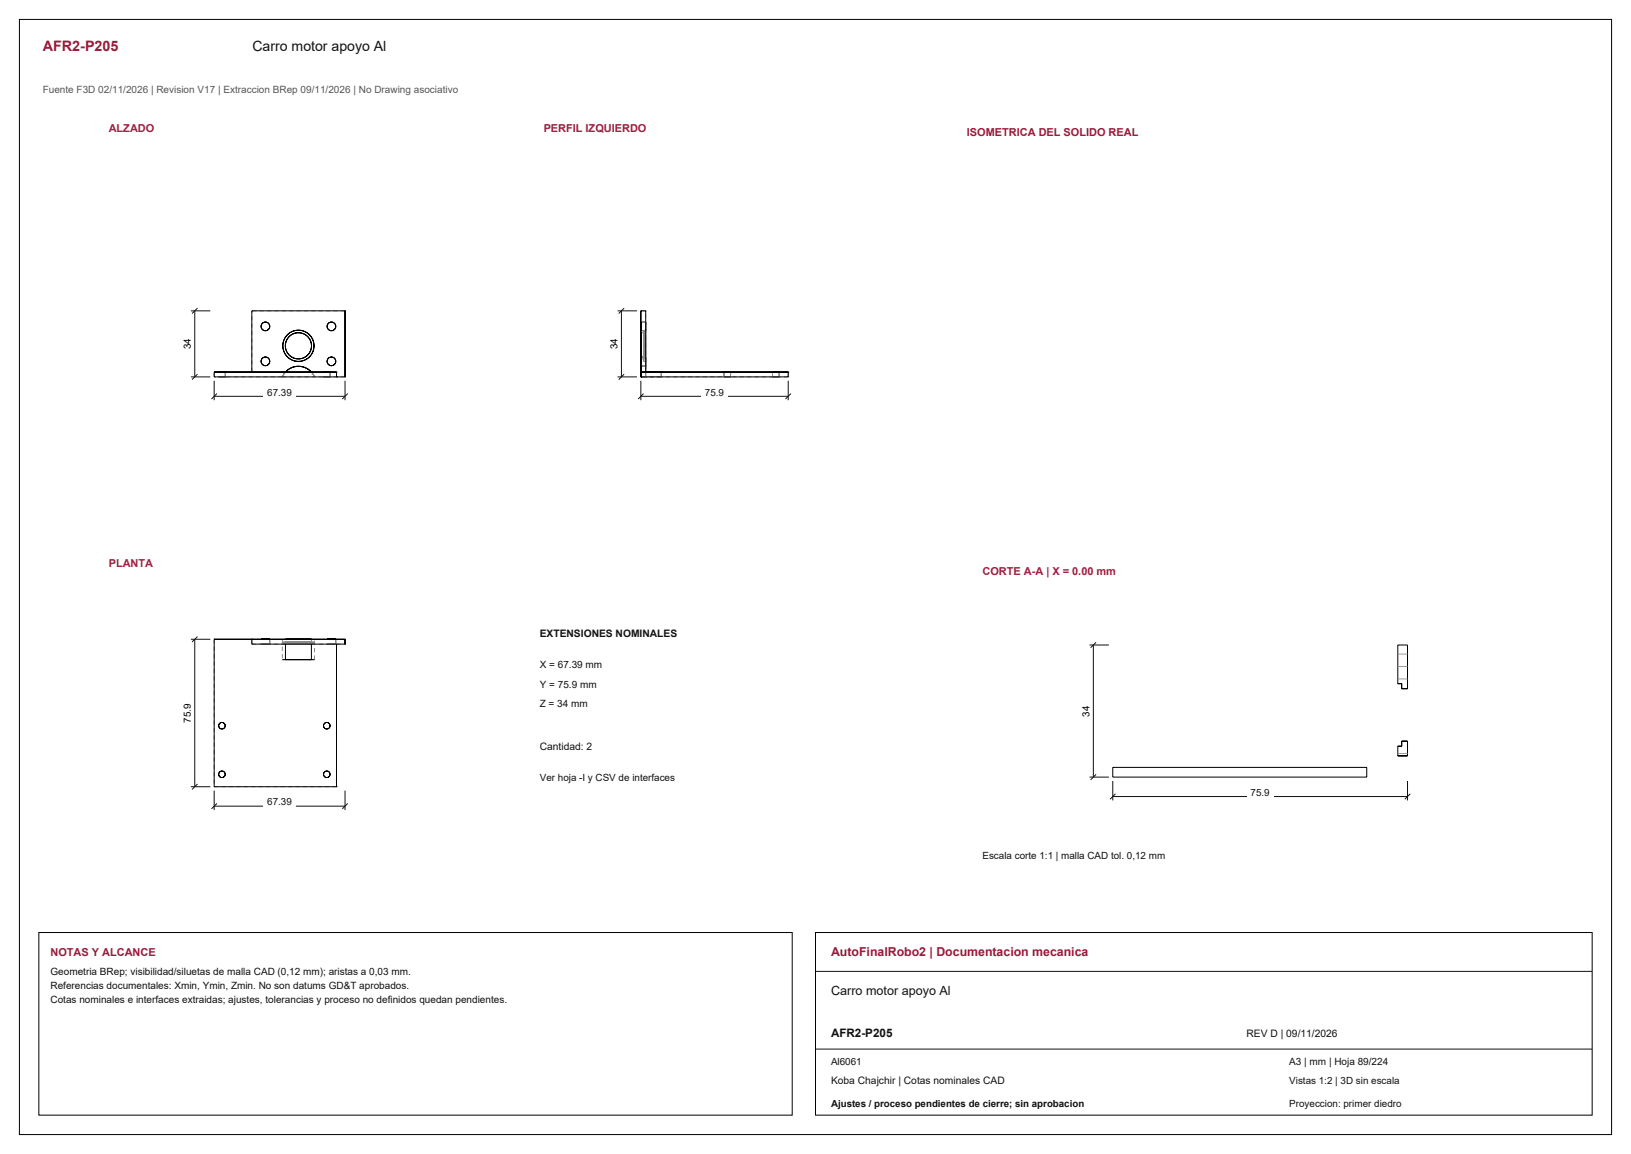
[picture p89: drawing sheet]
<svg xmlns="http://www.w3.org/2000/svg" width="420mm" height="297mm" viewBox="0 0 420 297" stroke-linecap="round" stroke-linejoin="round" font-family="sans-serif">
<defs><g id="words">
<text font-size="3.7" fill="#981b39" x="11" y="13">AFR2-P205</text>
<text font-size="3.6" fill="#111" x="65" y="13">Carro motor apoyo Al</text>
<text font-size="3.2" fill="#981b39" x="214" y="246">AutoFinalRobo2 | Documentacion mecanica</text>
<text font-size="3.2" fill="#111" x="214" y="256">Carro motor apoyo Al</text>
<text font-size="3" fill="#111" x="214" y="267">AFR2-P205</text>
<g font-size="2.8" fill="#a91843">
<text x="28" y="34">ALZADO</text>
<text x="140" y="34">PERFIL IZQUIERDO</text>
<text x="28" y="146">PLANTA</text>
<text x="253" y="148">CORTE A-A | X = 0.00 mm</text>
</g>
<g font-size="2.8" fill="#981b39">
<text x="249" y="35">ISOMETRICA DEL SOLIDO REAL</text>
<text x="13" y="246">NOTAS Y ALCANCE</text>
</g>
<text font-size="2.6" fill="#555" x="11" y="24">Fuente F3D 02/11/2026 | Revision V17 | Extraccion BRep 09/11/2026 | No Drawing asociativo</text>
<g font-size="2.6" fill="#111">
<text x="139" y="164">EXTENSIONES NOMINALES</text>
<text x="139" y="172">X = 67.39 mm</text>
<text x="139" y="177">Y = 75.9 mm</text>
<text x="139" y="182">Z = 34 mm</text>
<text x="139" y="193">Cantidad: 2</text>
<text x="13" y="251">Geometria BRep; visibilidad/siluetas de malla CAD (0,12 mm); aristas a 0,03 mm.</text>
<text x="13" y="254.6">Referencias documentales: Xmin, Ymin, Zmin. No son datums GD&amp;T aprobados.</text>
<text x="13" y="258.2">Cotas nominales e interfaces extraidas; ajustes, tolerancias y proceso no definidos quedan pendientes.</text>
<text x="321" y="267">REV D | 09/11/2026</text>
<text x="332" y="274">A3 | mm | Hoja 89/224</text>
<text x="214" y="279">Koba Chajchir | Cotas nominales CAD</text>
</g>
<g font-size="2.5">
<text x="49.2" y="89.9" transform="rotate(-90 49.2 89.9)">34</text>
<text x="159" y="89.9" transform="rotate(-90 159 89.9)">34</text>
<text x="49.2" y="186" transform="rotate(-90 49.2 186)">75.9</text>
<text x="280.5" y="184.4" transform="rotate(-90 280.5 184.4)">34</text>
</g>
<g font-size="2.5" fill="#111">
<text x="68.8" y="101.8">67.39</text>
<text x="181.5" y="101.8">75.9</text>
<text x="139" y="201">Ver hoja -I y CSV de interfaces</text>
<text x="68.8" y="207.3">67.39</text>
<text x="322" y="204.8">75.9</text>
<text x="253" y="221">Escala corte 1:1 | malla CAD tol. 0,12 mm</text>
<text x="214" y="274">Al6061</text>
<text x="332" y="279">Vistas 1:2 | 3D sin escala</text>
<text x="214" y="285">Ajustes / proceso pendientes de cierre; sin aprobacion</text>
<text x="332" y="285">Proyeccion: primer diedro</text>
</g>
</g></defs>
<g fill="none" stroke="#000" stroke-width=".26">
<path d="M5 5h410v287h-410zM55.2 95.8h.1M55.2 95.8h31.5M55.2 95.8v1.2h33.6M58 95.8h.1M73.5 95.8h.1M75.8 94.4a4.5 4.5 0 0 0-2.4 1.4M75.8 94.4a4.5 4.5 0 0 0-2.3 1.4M75.8 94.4a4.5 4.5 0 0 1 2.7 .2M76.7 94.3h-.1M77 94.3h.1M78.5 94.6l1.7 1.2"/>
<path d="M78.6 94.6l1.6 1.2M80.2 95.8h.1M85 95.8h.1M86.7 95.8h.1M86.7 97h.1M86.7 95.8v1.2M88.8 97h.1M88.8 80h.1M88.8 80h-24v15.8M88.8 80v17"/>
<circle cx="68.3" cy="84" r="1.13"/>
<circle cx="68.3" cy="93" r="1.13"/>
<circle cx="76.8" cy="89" r="4"/>
<circle cx="76.8" cy="89" r="3.4"/>
<circle cx="85.3" cy="84" r="1.13"/>
<circle cx="85.3" cy="93" r="1.13"/>
</g>
<g fill="none" stroke="#8c8c8c" stroke-width=".26" stroke-dasharray="1.1 .8" stroke-linecap="butt">
<path d="M55.2 97v-1.2M56.3 97h.1M56.4 97h.1M56.4 97h-.1M56.5 97h.3M56.5 97h-.1M56.8 97h.3M56.8 97h-.3M57.1 97h.3M57.1 97h-.3M57.4 97h.3M57.4 97h-.3"/>
<path d="M57.7 97h.2M57.7 97h-.3M57.9 97h.1M57.9 97h-.2M58 97h-.1M58 95.8v1.2M64.8 95.8v-15.8M72.7 97h8.3M72.7 97l.2-.4M72.7 97h-17.5M72.7 96.9h.1M72.8 96.9v-.1"/>
<path d="M72.8 96.8v-.1M72.8 96.7l.1-.1M72.9 96.6l.1-.1M72.9 96.6l.3-.5M73 96.5v-.1M73 96.4l-.3 .6M73 96.4l.1-.1M73.1 96.3v-.1M73.1 96.2h.1M73.2 96.2v-.1M73.2 96.1l.3-.3M73.2 96.1h.1"/>
<path d="M73.3 96.1v-.1M73.3 96l.1-.1M73.4 95.9l.1-.1M73.4 95.8l-.4 .6M73.5 95.8l.1-.1M73.6 95.7v-.1M73.6 95.6h.1M73.7 95.6v-.1M73.7 95.5h.1M73.8 95.5v-.1M73.8 95.4h.1M73.9 95.4l.1-.1"/>
<path d="M74 95.3l.1-.1M74.1 95.2l.1-.1M74.2 95.1h.1M74.3 95.1v-.1M74.3 95h.1M74.4 95l.1-.1M74.5 94.9h.1M74.6 94.9l.1-.1M74.7 94.8h.1M74.8 94.8l.1-.1M74.9 94.7h.1M75 94.7l.1-.1"/>
<path d="M75.1 94.6h.1M75.2 94.6l.1-.1M75.3 94.5h.1M75.4 94.5h.1M75.5 94.5l.1-.1M75.6 94.4h.1M75.7 94.4h.1M75.8 94.4h.1M75.9 94.4l.1-.1M76 94.3h.1M76.1 94.3h.1M76.2 94.3h.1"/>
<path d="M76.3 94.3h.1M76.4 94.3h.1M76.5 94.3h.1M77.2 94.3h-.1M77.3 94.3h-.1M77.4 94.3h-.1M77.5 94.3h-.1M77.6 94.3h-.1M77.7 94.3h-.1M77.8 94.4l-.1-.1M77.9 94.4h-.1M78 94.4h-.1"/>
<path d="M78.1 94.4h-.1M78.2 94.5l-.1-.1M78.3 94.5h-.1M78.4 94.5h-.1M78.5 94.6l-.1-.1M78.6 94.6h-.1M78.7 94.7l-.1-.1M78.8 94.7h-.1M78.9 94.8l-.1-.1M79 94.8h-.1M79.1 94.9l-.1-.1M79.2 94.9h-.1"/>
<path d="M79.3 95l-.1-.1M79.4 95h-.1M79.4 95.1v-.1M79.5 95.1h-.1M79.6 95.2l-.1-.1M79.7 95.3l-.1-.1M79.8 95.4l-.1-.1M79.9 95.4h-.1M79.9 95.5v-.1M80 95.5h-.1M80 95.6v-.1M80.1 95.6h-.1"/>
<path d="M80.1 95.7v-.1M80.2 95.8l.3 .3M80.2 95.8l-.1-.1M80.2 95.8l.1 .1M80.3 95.9l.1 .1M80.4 96v.1M80.4 96.1h.1M80.5 96.1v.1M80.5 96.1l.3 .5M80.5 96.2h.1M80.6 96.2v.1M80.6 96.3l.1 .1"/>
<path d="M80.7 96.4l-.5-.6M80.7 96.4v.1M80.7 96.5l.1 .1M80.8 96.6l.2 .4M80.8 96.6l.1 .1M80.9 96.7v.1M80.9 96.8v.1M80.9 96.9h.1M81 97l-.3-.6M83.3 97h.1M83.4 97h.1M83.4 97h-.1"/>
<path d="M83.5 97h.3M83.5 97h-.1M83.8 97h.3M83.8 97h-.3M84.1 97h.3M84.1 97h-.3M84.4 97h.3M84.4 97h-.3M84.7 97h.2M84.7 97h-.3M84.9 97h.1M84.9 97h-.2"/>
<path d="M85 97h-.1M85 95.8v1.2M88.8 97h-7.8M88.8 80h-24"/>
</g>
<path d="M55.2 98v5M88.8 98v5M55.2 102h33.6M55.9 101.3l-1.4 1.4M89.5 101.3l-1.4 1.4" fill="none" stroke="#111" stroke-width=".26"/>
<path d="M67.8 99.9h8.4v3h-8.4z" fill-rule="evenodd" fill="#fff"/>
<path d="M50.9 79.3l-1.4 1.4M49.2 97h5M49.2 80h5M50.2 80v17M50.9 96.3l-1.4 1.4" fill="none" stroke="#111" stroke-width=".26"/>
<path d="M46.3 86.4h3.2v4.2h-3.2z" fill-rule="evenodd" fill="#fff"/>
<g fill="none" stroke="#8c8c8c" stroke-width=".26" stroke-dasharray="1.1 .8" stroke-linecap="butt">
<path d="M165 97h5.3M165.8 89v-.7M165.8 88.3v-.6M165.8 87.7v-.7M165.8 87v-.5M165.8 86.5v-.5M165.8 86v-.4M165.8 85.6v-.3M165.8 85.3v-.2M165.8 85.1v-.1M165.8 85v.2M165.8 85.2v.2"/>
<path d="M165.8 85.4v.4M165.8 85.8v.4M165.8 86.2v.5M165.8 86.7v.6M165.8 87.3v.7M165.8 88v.7M165.8 88.7v.6M165.8 89.3v.7M165.8 90v.7M165.8 90.7v.6M165.8 91.3v.5M165.8 91.8v.4"/>
<path d="M165.8 92.2v.4M165.8 92.6v.2M165.8 92.8v.2M165.8 93v-.1M165.8 92.9v-.2M165.8 92.7v-.3M165.8 92.4v-.4M165.8 92v-.5M165.8 91.5v-.5M165.8 91v-.7M165.8 90.3v-.6M165.8 89.7v-.7"/>
<path d="M165.8 89v.6M165.8 89.6v.6M165.8 90.2v.6M165.8 90.8v.5M165.8 91.3v.4M165.8 91.7v.3M165.8 92v.2M165.8 92.2v.2M165.8 92.4v-.2M165.8 92.2v-.2M165.8 92v-.3M165.8 91.7v-.4"/>
<path d="M165.8 91.3v-.5M165.8 90.8v-.6M165.8 90.2v-.6M165.8 89.6v-.6M165.8 89v-.6M165.8 88.4v-.6M165.8 87.8v-.6M165.8 87.2v-.5M165.8 86.7v-.4M165.8 86.3v-.3M165.8 86v-.2M165.8 85.8v-.2"/>
<path d="M165.8 85.6v.2M165.8 85.8v.2M165.8 86v.3M165.8 86.3v.4M165.8 86.7v.5M165.8 87.2v.6M165.8 87.8v.6M165.8 88.4v.6M165.8 85.6h-.8M165.8 92.4h-.8M166.3 95.8v-.5M166.3 95.3v-.4"/>
<path d="M166.3 94.9v-.3M166.3 94.6v-.2M166.3 94.4v-.1M166.3 94.3v.1M166.3 94.4v.2M166.3 94.6v.3M166.3 94.9v.4M166.3 95.3v.5M166.3 97h-1.3M166.3 89v-.7M166.3 88.3v-.6M166.3 87.7v-.7"/>
<path d="M166.3 87v-.5M166.3 86.5v-.5M166.3 86v-.4M166.3 85.6v-.3M166.3 85.3v-.2M166.3 85.1v-.1M166.3 85v.2M166.3 85.2v.2M166.3 85.4v.4M166.3 85.8v.4M166.3 86.2v.5M166.3 86.7v.6"/>
<path d="M166.3 87.3v.7M166.3 88v.7M166.3 88.7v.6M166.3 89.3v.7M166.3 90v.7M166.3 90.7v.6M166.3 91.3v.5M166.3 91.8v.4M166.3 92.2v.4M166.3 92.6v.2M166.3 92.8v.2M166.3 93v-.1"/>
<path d="M166.3 92.9v-.2M166.3 92.7v-.3M166.3 92.4v-.4M166.3 92v-.5M166.3 91.5v-.5M166.3 91v-.7M166.3 90.3v-.6M166.3 89.7v-.7M166.3 84v-.3M166.3 83.7v-.4M166.3 83.3v-.2M166.3 83.1v-.2"/>
<path d="M166.3 82.9v.2M166.3 83.1v.2M166.3 83.3v.4M166.3 83.7v.3M166.3 84v.3M166.3 84.3v.4M166.3 84.7v.2M166.3 84.9v.2M166.3 85.1v-.2M166.3 84.9v-.2M166.3 84.7v-.4M166.3 84.3v-.3"/>
<path d="M166.3 93v-.3M166.3 92.7v-.4M166.3 92.3v-.2M166.3 92.1v-.2M166.3 91.9v.2M166.3 92.1v.2M166.3 92.3v.4M166.3 92.7v.3M166.3 93v.3M166.3 93.3v.4M166.3 93.7v.2M166.3 93.9v.2"/>
<path d="M166.3 94.1v-.2M166.3 93.9v-.2M166.3 93.7v-.4M166.3 93.3v-.3M166.3 95.8v1.2M166.3 97v-17M166.3 80h-1.3M166.3 91.9h-1.3M166.3 94.1h-1.3M166.3 82.9h-1.3M166.3 85.1h-1.3M166.3 85h-.5"/>
<path d="M166.3 93h-.5M166.3 94.3h-1.3M170.3 95.8v.3M170.3 96.1v.5M170.3 96.6v.4M170.3 97v-.4M170.3 96.6v-.5M170.3 96.1v-.3M170.3 97h-5.3M186.4 95.8v1.2M186.4 97h.1M186.5 97h-.1"/>
<path d="M186.5 97h.2M186.6 97h-.1M186.7 97h.3M186.8 97h-.2M187 97h.3M187.1 97h-.3M187.3 97h.3M187.4 97h-.3M187.6 97h.2M187.7 97h-.3M187.8 97h.2M188 97h-.3"/>
<path d="M188 97h.1M188.1 97h-.1M188.1 95.8v1.2M198.9 95.8v1.2M198.9 97h.1M199 97h-.1M199 97h.2M199.1 97h-.1M199.2 97h.3M199.3 97h-.2M199.5 97h.3M199.6 97h-.3"/>
<path d="M199.8 97h.3M199.9 97h-.3M200.1 97h.2M200.2 97h-.3M200.3 97h.2M200.5 97h-.3M200.5 97h.1M200.6 97h-.1M200.6 95.8v1.2M203 97h-36.7M203 97v-1.2"/>
</g>
<path d="M165 94.3h.1M165 95.8h.1M165 97h.1M165 92.4h.1M165 85.6h.1M165 80h.1M165 95.8h38M165 80v17M165 80h1.3v15.8M170.3 95.8h.1M203 95.8h.1M203 95.8v1.2h-38" fill="none" stroke="#000" stroke-width=".26"/>
<path d="M165 98v5M203 98v5M165 102h38M165.7 101.3l-1.4 1.4M203.7 101.3l-1.4 1.4" fill="none" stroke="#111" stroke-width=".26"/>
<path d="M180.5 99.9h7v3h-7z" fill-rule="evenodd" fill="#fff"/>
<path d="M160.7 79.3l-1.4 1.4M159 97h5M159 80h5M160 80v17M160.7 96.3l-1.4 1.4" fill="none" stroke="#111" stroke-width=".26"/>
<path d="M156.2 86.4h3.2v4.2h-3.2z" fill-rule="evenodd" fill="#fff"/>
<g fill="none" stroke="#8c8c8c" stroke-width=".26" stroke-dasharray="1.1 .8" stroke-linecap="butt">
<path d="M55.2 164.5v38M64.8 165.8h8.7M64.8 164.5v1.3M67.2 165.8h.1M67.3 165.8h.1M67.3 165.8h-.1M67.4 165.8h.3M67.4 165.8h-.1M67.7 165.8h.3M67.7 165.8h-.3M68 165.8h.3M68 165.8h-.3"/>
<path d="M68.3 165.8h.4M68.3 165.8h-.3M68.7 165.8h.3M68.7 165.8h-.4M69 165.8h.3M69 165.8h-.3M69.3 165.8h.1M69.3 165.8h-.3M69.4 165.8h.1M69.4 165.8h-.1M69.5 165.8h-.1M69.5 165.8v-1.3"/>
<path d="M72.7 169.8h.2M72.7 164.5v5.3M72.8 165.8h.1M72.8 165.3h.1M72.9 165.8h.2M72.9 165.8h-.1M72.9 165.3h.2M72.9 165.3h-.1M72.9 169.8h.3M73.1 165.8h.2M73.1 165.8h-.2M73.1 165.3h.2"/>
<path d="M73.1 165.3h-.2M73.2 169.8h.3M73.3 165.8h.4M73.3 165.8h-.2M73.3 165.3h.4M73.3 165.3h-.2M73.5 165.8h.5M73.5 165.3h.2M73.7 165.3h.3M73.7 165.3h-.2M73.7 165.8h.5M73.7 165.8h-.4"/>
<path d="M73.7 165.3h.5M73.7 165.3h-.4M74 165.3h.4M74 165.3h-.3M74 165.8h.6M74.2 165.8h.5M74.2 165.8h-.5M74.2 165.3h.5M74.2 165.3h-.5M74.4 165.3h.4M74.4 165.3h-.4M74.6 165.8h.6"/>
<path d="M74.7 165.8h.6M74.7 165.8h-.5M74.7 165.3h.6M74.7 165.3h-.5M74.8 165.3h.5M74.8 165.3h-.4M75.2 165.8h.6M75.3 165.3h.6M75.3 165.3h-.5M75.3 165.8h.7M75.3 165.8h-.6M75.3 165.3h.7"/>
<path d="M75.3 165.3h-.6M75.8 165.8h.7M75.9 165.3h.6M75.9 165.3h-.6M76 165.8h.7M76 165.8h-.7M76 165.3h.7M76 165.3h-.7M76.5 165.8h.7M76.5 165.3h.7M76.5 165.3h-.6M76.7 165.8h.7"/>
<path d="M76.7 165.8h-.7M76.7 165.3h.7M76.7 165.3h-.7M77.2 165.3h.6M77.2 165.3h-.7M77.2 165.8h.7M77.4 165.8h.6M77.4 165.8h-.7M77.4 165.3h.6M77.4 165.3h-.7M77.8 165.3h.6M77.8 165.3h-.6"/>
<path d="M77.9 165.8h.6M78 165.8h.7M78 165.8h-.6M78 165.3h.7M78 165.3h-.6M78.4 165.3h.5M78.4 165.3h-.6M78.5 165.8h.6M78.7 165.8h.5M78.7 165.8h-.7M78.7 165.3h.5M78.7 165.3h-.7"/>
<path d="M78.9 165.3h.4M78.9 165.3h-.5M79.1 165.8h.6M79.2 165.8h.6M79.2 165.8h-.5M79.2 165.3h.6M79.2 165.3h-.5M79.3 165.3h.4M79.3 165.3h-.4M79.7 165.8h.5M79.7 165.3h.3M79.7 165.3h-.4"/>
<path d="M79.8 165.8h.4M79.8 165.8h-.6M79.8 165.3h.4M79.8 165.3h-.6M80 165.3h.2M80 165.3h-.3M80.2 165.3h-.2M80.2 165.8h.3M80.2 165.8h-.4M80.2 165.3h.3M80.2 165.3h-.4M80.2 169.8h.3"/>
<path d="M80.2 165.8h6.5M80.2 165.3v-.8M80.5 169.8h.3M80.5 165.8h.2M80.5 165.8h-.3M80.5 165.3h.2M80.5 165.3h-.3M80.7 165.8h.2M80.7 165.8h-.2M80.7 165.3h.2M80.7 165.3h-.2M80.8 169.8h.2"/>
<path d="M80.9 165.8h-.2M80.9 165.3h-.2M80.9 165.8v-.5M81 169.8v-5.3M84.2 165.8h.1M84.3 165.8h.1M84.3 165.8h-.1M84.4 165.8h.3M84.4 165.8h-.1M84.7 165.8h.3M84.7 165.8h-.3M85 165.8h.3"/>
<path d="M85 165.8h-.3M85.3 165.8h.4M85.3 165.8h-.3M85.7 165.8h.3M85.7 165.8h-.4M86 165.8h.3M86 165.8h-.3M86.3 165.8h.1M86.3 165.8h-.3M86.4 165.8h.1M86.4 165.8h-.1M86.5 165.8h-.1"/>
<path d="M86.5 165.8v-1.3M86.7 165.8h2.1M55.2 202.5h31.5"/>
</g>
<g fill="none" stroke="#000" stroke-width=".26">
<path d="M55.2 164.5h.1M55.2 164.5h33.6M55.2 164.5v38h31.5M64.8 164.5h.1M64.8 164.5v1.3h24M72.7 169.8h8.3M73.5 165.8v4M80.2 165.8v4M86.7 165.8v36.7M88.8 165.8h.1M88.8 164.5h.1M88.8 164.5v1.3"/>
<path d="M86.7 202.5h.1"/>
<circle cx="57.2" cy="199.3" r=".85"/>
<circle cx="57.2" cy="186.8" r=".85"/>
<circle cx="84.2" cy="186.8" r=".85"/>
<circle cx="84.2" cy="199.3" r=".85"/>
</g>
<path d="M55.2 203.5v5M55.2 207.5h33.6M55.9 206.8l-1.4 1.4M88.8 203.5v5M89.5 206.8l-1.4 1.4" fill="none" stroke="#111" stroke-width=".26"/>
<path d="M67.8 205.4h8.4v3h-8.4z" fill-rule="evenodd" fill="#fff"/>
<path d="M49.2 164.5h5M50.2 164.5v38M50.9 163.8l-1.4 1.4M49.2 202.5h5M50.9 201.8l-1.4 1.4" fill="none" stroke="#111" stroke-width=".26"/>
<path d="M46.3 180.3h3.2v6.4h-3.2z" fill-rule="evenodd" fill="#fff"/>
<path d="M360 166h2.4v11.3h-1.5v-1.4h-.9zM286.5 197.5h65.4v2.5h-65.4zM360.9 190.8h1.5v3.7h-2.4v-2.5h.9z" fill="none" stroke="#000" stroke-width=".26"/>
<path d="M286.5 201v5M286.5 205h75.9M287.3 204.3l-1.4 1.4M362.4 201v5M363.2 204.3l-1.5 1.4" fill="none" stroke="#111" stroke-width=".26"/>
<path d="M321 202.9h7v3h-7z" fill-rule="evenodd" fill="#fff"/>
<path d="M280.5 166h5.1M281.5 166v34M282.2 165.3l-1.4 1.4M282.2 199.3l-1.4 1.4M280.5 200h5.1" fill="none" stroke="#111" stroke-width=".26"/>
<path d="M277.7 180.9h3.2v4.2h-3.2z" fill-rule="evenodd" fill="#fff"/>
<path d="M360 174.7h2.4M360 171.5h2.4M360 168.3h2.4M360 193.9h2.4" fill="none" stroke="#9a9a9a" stroke-width=".26"/>
<path d="M10 240h194v47h-194zM210 240h200v47h-200z" fill="none" stroke="#000" stroke-width=".26"/>
<path d="M210 250h200M210 270h200" fill="none" stroke="#111" stroke-width=".26"/>
<use href="#words"/>
</svg>
